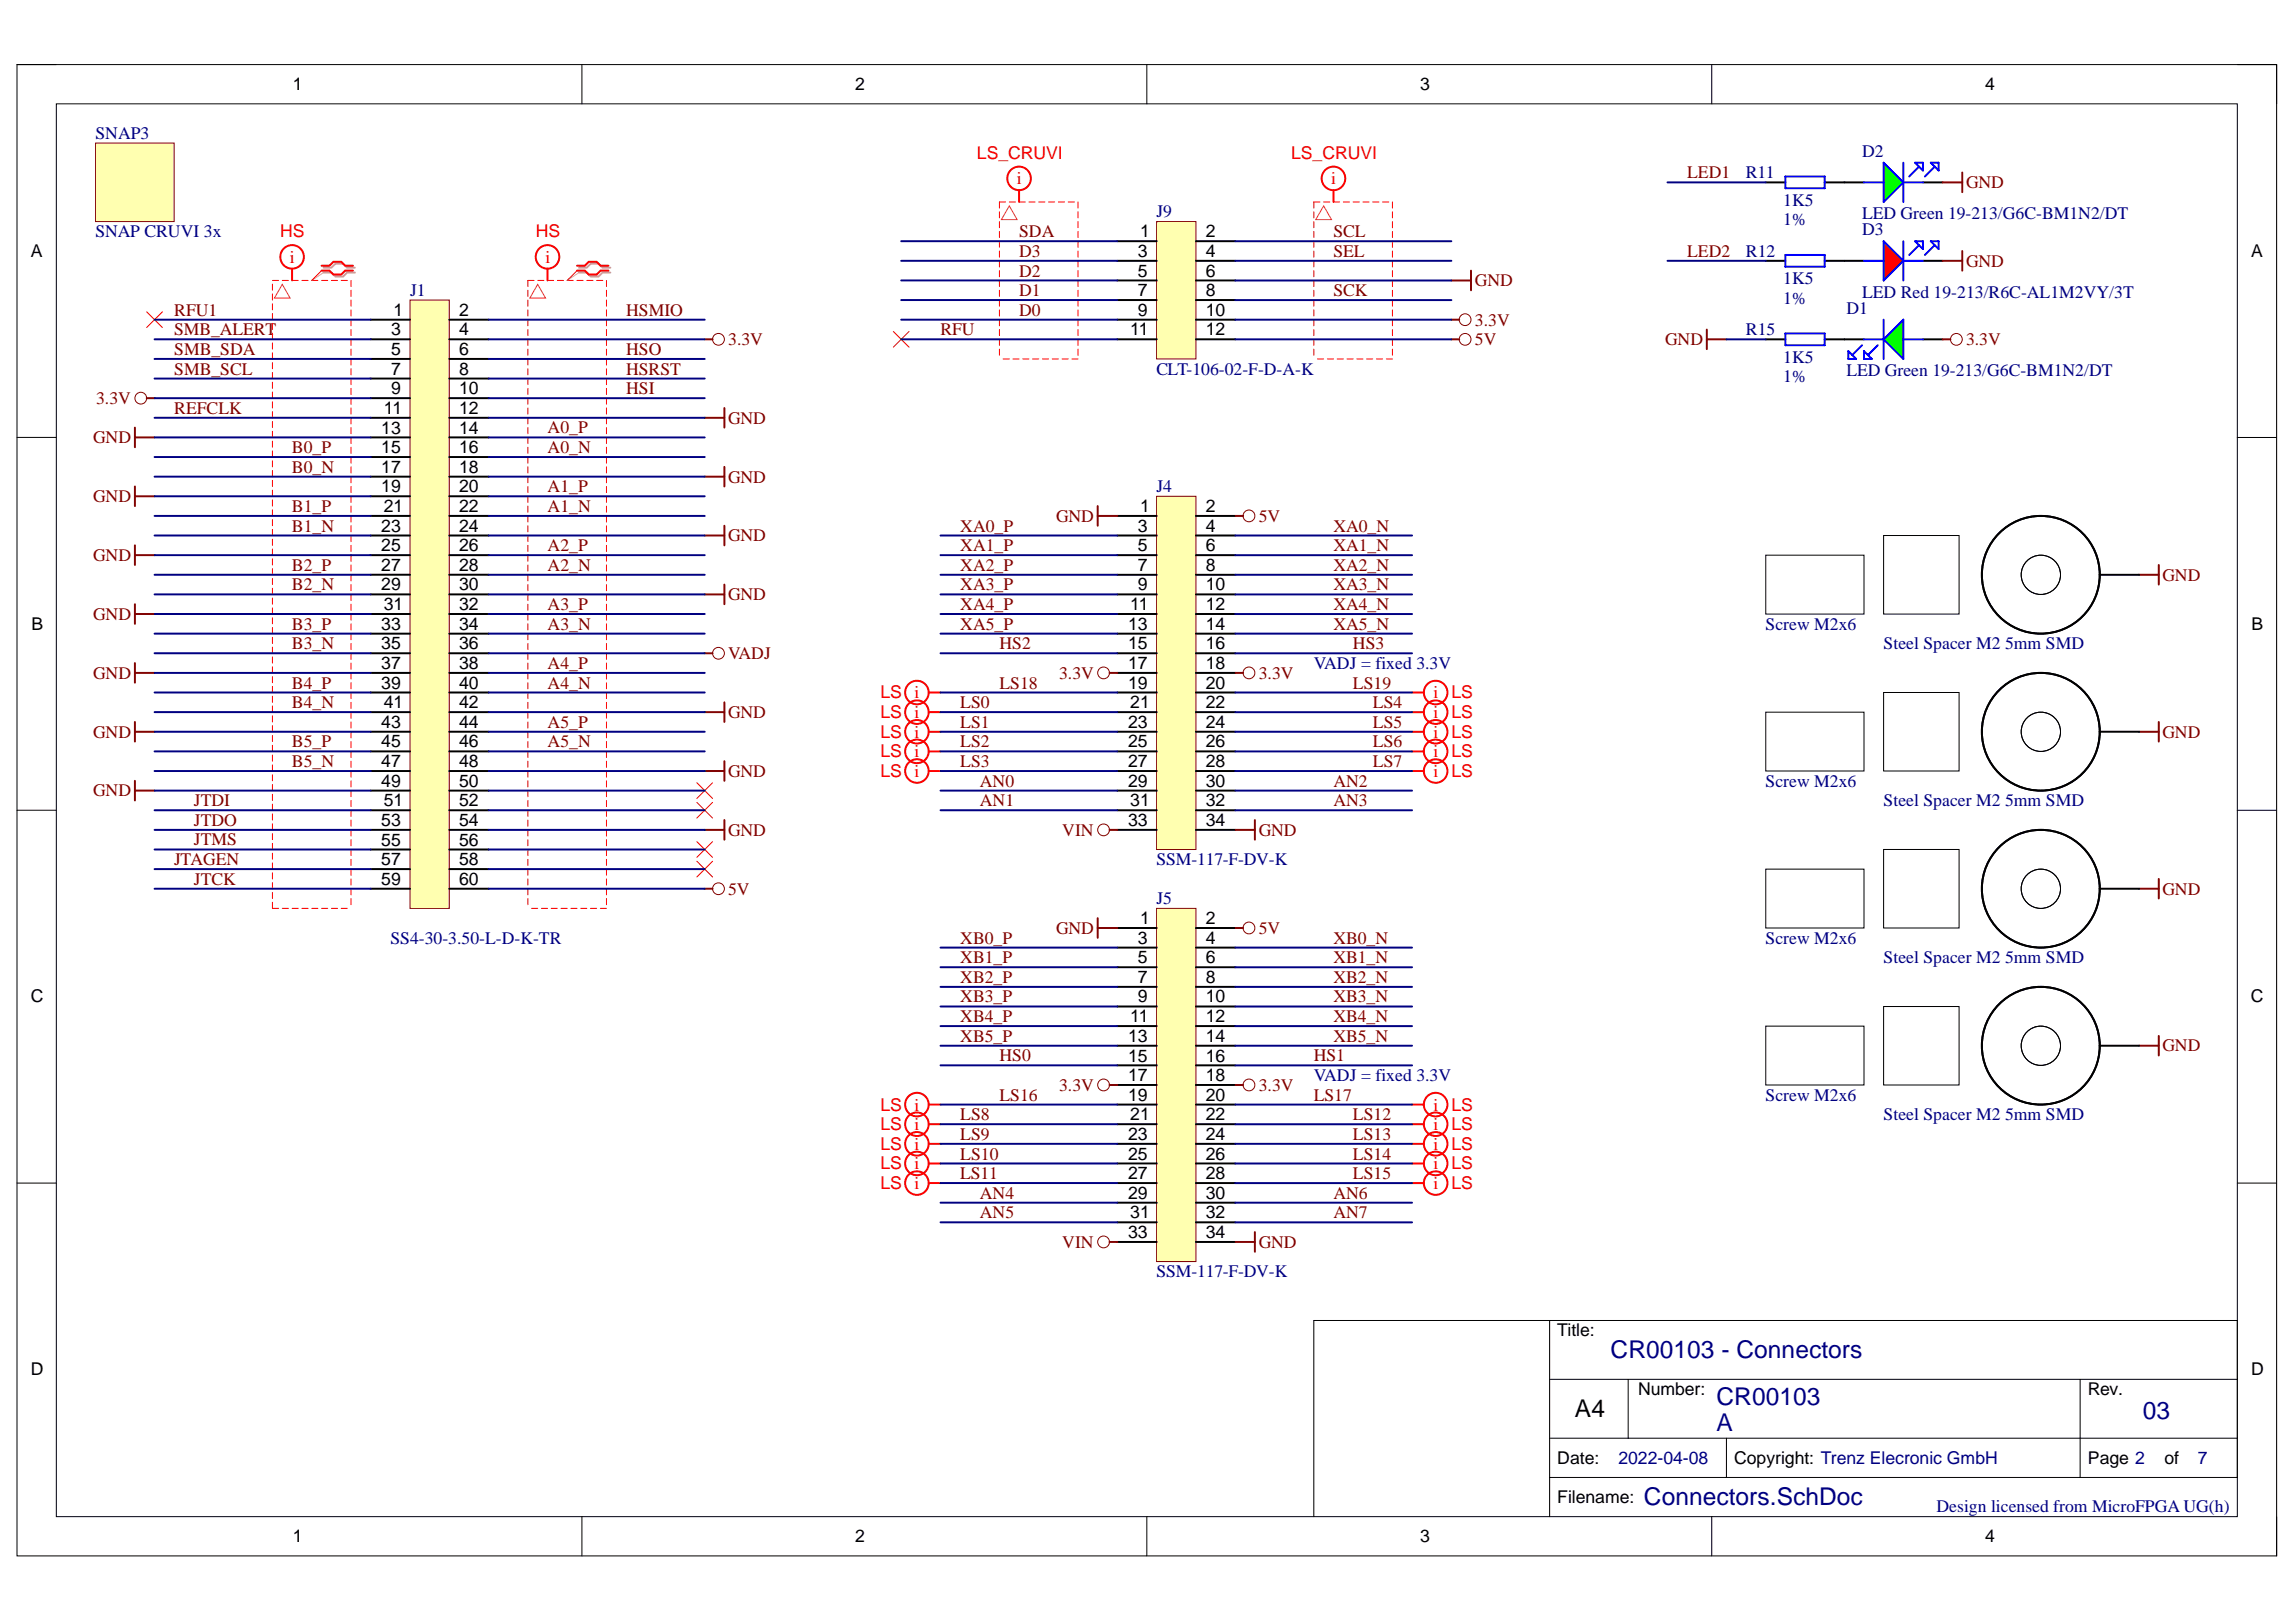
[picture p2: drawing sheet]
<svg xmlns="http://www.w3.org/2000/svg" width="297mm" height="210mm" viewBox="0 0 297 210" stroke-linecap="round" stroke-linejoin="round" font-family="sans-serif">
<defs><g id="words">
<g font-size="3.2" fill="#000080">
<text x="208.4" y="175.8">CR00103 - Connectors</text>
<text x="222.1" y="185.2">A</text>
<text x="222.1" y="181.9">CR00103</text>
<text x="277.2" y="183.6">03</text>
<text x="212.7" y="194.8">Connectors.SchDoc</text>
</g>
<text font-size="3.2" x="203.8" y="183.4">A4</text>
<g font-size="2.3">
<text x="37.9" y="11.7">1</text>
<text x="110.7" y="11.7">2</text>
<text x="183.8" y="11.7">3</text>
<text x="256.8" y="11.7">4</text>
<text x="4" y="33.3">A</text>
<text x="147.2" y="33.3">3</text>
<text x="147.2" y="35.8">5</text>
<text x="147.5" y="30.7">1</text>
<text x="156" y="30.7">2</text>
<text x="156" y="33.3">4</text>
<text x="156" y="35.8">6</text>
<text x="291.2" y="33.3">A</text>
<text x="50.9" y="40.9">1</text>
<text x="59.4" y="40.9">2</text>
<text x="147.2" y="38.3">7</text>
<text x="147.2" y="40.9">9</text>
<text x="156" y="38.3">8</text>
<text x="156" y="40.9">10</text>
<text x="50.6" y="43.4">3</text>
<text x="50.6" y="45.9">5</text>
<text x="59.4" y="43.4">4</text>
<text x="59.4" y="45.9">6</text>
<text x="146.2" y="43.4">11</text>
<text x="156" y="43.4">12</text>
<text x="49.7" y="53.6">11</text>
<text x="50.6" y="48.5">7</text>
<text x="50.6" y="51">9</text>
<text x="59.4" y="48.5">8</text>
<text x="59.4" y="51">10</text>
<text x="59.4" y="53.6">12</text>
<text x="49.3" y="56.1">13</text>
<text x="49.3" y="58.7">15</text>
<text x="59.4" y="56.1">14</text>
<text x="59.4" y="58.7">16</text>
<text x="49.3" y="61.2">17</text>
<text x="49.3" y="63.7">19</text>
<text x="59.4" y="61.2">18</text>
<text x="59.4" y="63.7">20</text>
<text x="49.3" y="68.8">23</text>
<text x="49.3" y="71.3">25</text>
<text x="49.7" y="66.3">21</text>
<text x="59.4" y="66.3">22</text>
<text x="59.4" y="68.8">24</text>
<text x="59.4" y="71.3">26</text>
<text x="147.2" y="68.8">3</text>
<text x="147.2" y="71.3">5</text>
<text x="147.5" y="66.3">1</text>
<text x="156" y="66.3">2</text>
<text x="156" y="68.8">4</text>
<text x="156" y="71.3">6</text>
<text x="49.3" y="73.9">27</text>
<text x="49.3" y="76.4">29</text>
<text x="59.4" y="73.9">28</text>
<text x="59.4" y="76.4">30</text>
<text x="147.2" y="73.9">7</text>
<text x="147.2" y="76.4">9</text>
<text x="156" y="73.9">8</text>
<text x="156" y="76.4">10</text>
<text x="4.1" y="81.5">B</text>
<text x="49.3" y="81.5">33</text>
<text x="49.7" y="79">31</text>
<text x="59.4" y="79">32</text>
<text x="59.4" y="81.5">34</text>
<text x="145.9" y="81.5">13</text>
<text x="146.2" y="79">11</text>
<text x="156" y="79">12</text>
<text x="156" y="81.5">14</text>
<text x="291.3" y="81.5">B</text>
<text x="49.3" y="84">35</text>
<text x="49.3" y="86.6">37</text>
<text x="49.3" y="89.1">39</text>
<text x="59.4" y="84">36</text>
<text x="59.4" y="86.6">38</text>
<text x="59.4" y="89.1">40</text>
<text x="145.9" y="84">15</text>
<text x="145.9" y="86.6">17</text>
<text x="145.9" y="89.1">19</text>
<text x="156" y="84">16</text>
<text x="156" y="86.6">18</text>
<text x="156" y="89.1">20</text>
<text x="49.3" y="94.2">43</text>
<text x="49.7" y="91.7">41</text>
<text x="59.4" y="91.7">42</text>
<text x="59.4" y="94.2">44</text>
<text x="145.9" y="94.2">23</text>
<text x="146.2" y="91.7">21</text>
<text x="156" y="91.7">22</text>
<text x="156" y="94.2">24</text>
<text x="49.3" y="96.7">45</text>
<text x="49.3" y="99.3">47</text>
<text x="49.3" y="101.8">49</text>
<text x="59.4" y="96.7">46</text>
<text x="59.4" y="99.3">48</text>
<text x="59.4" y="101.8">50</text>
<text x="145.9" y="96.7">25</text>
<text x="145.9" y="99.3">27</text>
<text x="145.9" y="101.8">29</text>
<text x="156" y="96.7">26</text>
<text x="156" y="99.3">28</text>
<text x="156" y="101.8">30</text>
<text x="49.3" y="106.9">53</text>
<text x="49.7" y="104.3">51</text>
<text x="59.4" y="104.3">52</text>
<text x="59.4" y="106.9">54</text>
<text x="145.9" y="106.9">33</text>
<text x="146.2" y="104.3">31</text>
<text x="156" y="104.3">32</text>
<text x="156" y="106.9">34</text>
<text x="49.3" y="109.4">55</text>
<text x="49.3" y="112">57</text>
<text x="59.4" y="109.4">56</text>
<text x="59.4" y="112">58</text>
<text x="49.3" y="114.5">59</text>
<text x="59.4" y="114.5">60</text>
<text x="147.5" y="119.6">1</text>
<text x="156" y="119.6">2</text>
<text x="147.2" y="122.1">3</text>
<text x="147.2" y="124.7">5</text>
<text x="156" y="122.1">4</text>
<text x="156" y="124.7">6</text>
<text x="4" y="129.7">C</text>
<text x="147.2" y="127.2">7</text>
<text x="147.2" y="129.7">9</text>
<text x="156" y="127.2">8</text>
<text x="156" y="129.7">10</text>
<text x="291.2" y="129.7">C</text>
<text x="145.9" y="134.8">13</text>
<text x="145.9" y="137.4">15</text>
<text x="146.2" y="132.3">11</text>
<text x="156" y="132.3">12</text>
<text x="156" y="134.8">14</text>
<text x="156" y="137.4">16</text>
<text x="145.9" y="139.9">17</text>
<text x="145.9" y="142.4">19</text>
<text x="156" y="139.9">18</text>
<text x="156" y="142.4">20</text>
<text x="145.9" y="147.5">23</text>
<text x="146.2" y="145">21</text>
<text x="156" y="145">22</text>
<text x="156" y="147.5">24</text>
<text x="145.9" y="150.1">25</text>
<text x="145.9" y="152.6">27</text>
<text x="145.9" y="155.1">29</text>
<text x="156" y="150.1">26</text>
<text x="156" y="152.6">28</text>
<text x="156" y="155.1">30</text>
<text x="145.9" y="160.2">33</text>
<text x="146.2" y="157.7">31</text>
<text x="156" y="157.7">32</text>
<text x="156" y="160.2">34</text>
<text x="201.5" y="172.9">Title:</text>
<text x="4" y="178">D</text>
<text x="291.2" y="178">D</text>
<text x="211.9" y="180.5">Number:</text>
<text x="270.1" y="180.5">Rev.</text>
<text x="201.5" y="189.4">Date:</text>
<text x="224.4" y="189.4">Copyright: Trenz Elecronic GmbH</text>
<text x="270.1" y="189.4">Page 2</text>
<text x="280" y="189.4">of</text>
<text x="201.5" y="194.5">Filename:</text>
<text x="37.9" y="199.6">1</text>
<text x="110.7" y="199.6">2</text>
<text x="183.8" y="199.6">3</text>
<text x="256.8" y="199.6">4</text>
</g>
<g font-size="2.3" fill="#000080">
<text x="12.4" y="18">SNAP3</text>
<text x="225.9" y="23.1">R11</text>
<text x="240.9" y="20.3">D2</text>
<text x="149.6" y="28.1">J9</text>
<text x="230.7" y="29.2">1%</text>
<text x="230.7" y="26.6">1K5</text>
<text x="240.9" y="28.4">LED Green 19-213/G6C-BM1N2/DT</text>
<text x="12.4" y="30.7">SNAP CRUVI 3x</text>
<text x="225.9" y="33.2">R12</text>
<text x="240.9" y="30.4">D3</text>
<text x="53" y="38.3">J1</text>
<text x="230.7" y="39.3">1%</text>
<text x="230.7" y="36.8">1K5</text>
<text x="238.9" y="40.6">D1</text>
<text x="240.9" y="38.6">LED Red 19-213/R6C-AL1M2VY/3T</text>
<text x="225.9" y="43.4">R15</text>
<text x="230.7" y="46.9">1K5</text>
<text x="149.6" y="48.5">CLT-106-02-F-D-A-K</text>
<text x="230.7" y="49.5">1%</text>
<text x="238.9" y="48.7">LED Green 19-213/G6C-BM1N2/DT</text>
<text x="149.6" y="63.7">J4</text>
<text x="228.4" y="81.5">Screw M2x6</text>
<text x="170" y="86.5">VADJ = fixed 3.3V</text>
<text x="243.7" y="84">Steel Spacer M2 5mm SMD</text>
<text x="228.4" y="101.8">Screw M2x6</text>
<text x="243.7" y="104.3">Steel Spacer M2 5mm SMD</text>
<text x="149.6" y="111.9">SSM-117-F-DV-K</text>
<text x="149.6" y="117.1">J5</text>
<text x="50.5" y="122.1">SS4-30-3.50-L-D-K-TR</text>
<text x="228.4" y="122.1">Screw M2x6</text>
<text x="243.7" y="124.7">Steel Spacer M2 5mm SMD</text>
<text x="170" y="139.9">VADJ = fixed 3.3V</text>
<text x="228.4" y="142.4">Screw M2x6</text>
<text x="243.7" y="145">Steel Spacer M2 5mm SMD</text>
<text x="149.6" y="165.3">SSM-117-F-DV-K</text>
<text x="209.4" y="189.4">2022-04-08</text>
<text x="284.3" y="189.4">7</text>
<text x="250.5" y="195.7">Design licensed from MicroFPGA UG(h)</text>
</g>
<g font-size="2.3" fill="#f00">
<text x="126.4" y="20.5">LS_CRUVI</text>
<text x="131.6" y="23.8">i</text>
<text x="167" y="20.5">LS_CRUVI</text>
<text x="172.2" y="23.8">i</text>
<text x="36.3" y="30.7">HS</text>
<text x="37.5" y="34">i</text>
<text x="69.3" y="30.7">HS</text>
<text x="70.6" y="34">i</text>
<text x="113.9" y="90.4">LS</text>
<text x="113.9" y="92.9">LS</text>
<text x="113.9" y="95.5">LS</text>
<text x="118.3" y="90.4">i</text>
<text x="118.3" y="92.9">i</text>
<text x="118.3" y="95.5">i</text>
<text x="185.4" y="90.4">i</text>
<text x="185.4" y="92.9">i</text>
<text x="185.4" y="95.5">i</text>
<text x="187.8" y="90.4">LS</text>
<text x="187.8" y="92.9">LS</text>
<text x="187.8" y="95.5">LS</text>
<text x="113.9" y="98">LS</text>
<text x="113.9" y="100.5">LS</text>
<text x="118.3" y="98">i</text>
<text x="118.3" y="100.5">i</text>
<text x="185.4" y="98">i</text>
<text x="185.4" y="100.5">i</text>
<text x="187.8" y="98">LS</text>
<text x="187.8" y="100.5">LS</text>
<text x="113.9" y="143.7">LS</text>
<text x="118.3" y="143.7">i</text>
<text x="185.4" y="143.7">i</text>
<text x="187.8" y="143.7">LS</text>
<text x="113.9" y="146.2">LS</text>
<text x="113.9" y="148.8">LS</text>
<text x="118.3" y="146.2">i</text>
<text x="118.3" y="148.8">i</text>
<text x="185.4" y="146.2">i</text>
<text x="185.4" y="148.8">i</text>
<text x="187.8" y="146.2">LS</text>
<text x="187.8" y="148.8">LS</text>
<text x="113.9" y="151.3">LS</text>
<text x="113.9" y="153.9">LS</text>
<text x="118.3" y="151.3">i</text>
<text x="118.3" y="153.9">i</text>
<text x="185.4" y="151.3">i</text>
<text x="185.4" y="153.9">i</text>
<text x="187.8" y="151.3">LS</text>
<text x="187.8" y="153.9">LS</text>
</g>
<g font-size="2.3" fill="#800000">
<text x="218.3" y="23.1">LED1</text>
<text x="254.3" y="24.3">GND</text>
<text x="131.8" y="30.7">SDA</text>
<text x="131.8" y="35.8">D2</text>
<text x="131.8" y="33.2">D3</text>
<text x="172.5" y="30.7">SCL</text>
<text x="172.5" y="33.2">SEL</text>
<text x="218.3" y="33.2">LED2</text>
<text x="254.3" y="34.5">GND</text>
<text x="22.5" y="40.9">RFU1</text>
<text x="81" y="40.9">HSMIO</text>
<text x="131.8" y="40.9">D0</text>
<text x="131.8" y="38.3">D1</text>
<text x="172.5" y="38.3">SCK</text>
<text x="190.8" y="37.1">GND</text>
<text x="22.5" y="45.9">SMB_SDA</text>
<text x="22.5" y="43.4">SMB_ALERT</text>
<text x="81" y="45.9">HSO</text>
<text x="94.2" y="44.7">3.3V</text>
<text x="121.7" y="43.4">RFU</text>
<text x="190.8" y="42.1">3.3V</text>
<text x="190.8" y="44.7">5V</text>
<text x="215.4" y="44.7">GND</text>
<text x="254.3" y="44.7">3.3V</text>
<text x="12.4" y="52.3">3.3V</text>
<text x="22.5" y="48.5">SMB_SCL</text>
<text x="22.5" y="53.5">REFCLK</text>
<text x="81" y="51">HSI</text>
<text x="81" y="48.5">HSRST</text>
<text x="12.1" y="57.3">GND</text>
<text x="37.8" y="58.6">B0_P</text>
<text x="70.9" y="56.1">A0_P</text>
<text x="70.9" y="58.6">A0_N</text>
<text x="94.2" y="54.8">GND</text>
<text x="12.1" y="65">GND</text>
<text x="37.8" y="61.2">B0_N</text>
<text x="70.9" y="63.7">A1_P</text>
<text x="94.2" y="62.5">GND</text>
<text x="37.8" y="66.3">B1_P</text>
<text x="37.8" y="68.8">B1_N</text>
<text x="70.9" y="66.3">A1_N</text>
<text x="70.9" y="71.3">A2_P</text>
<text x="94.2" y="70.1">GND</text>
<text x="124.2" y="68.8">XA0_P</text>
<text x="124.2" y="71.3">XA1_P</text>
<text x="136.6" y="67.5">GND</text>
<text x="162.9" y="67.5">5V</text>
<text x="172.5" y="68.8">XA0_N</text>
<text x="172.5" y="71.3">XA1_N</text>
<text x="12.1" y="72.6">GND</text>
<text x="37.8" y="73.9">B2_P</text>
<text x="37.8" y="76.4">B2_N</text>
<text x="70.9" y="73.9">A2_N</text>
<text x="94.2" y="77.7">GND</text>
<text x="124.2" y="73.9">XA2_P</text>
<text x="124.2" y="76.4">XA3_P</text>
<text x="172.5" y="73.9">XA2_N</text>
<text x="172.5" y="76.4">XA3_N</text>
<text x="279.8" y="75.1">GND</text>
<text x="12.1" y="80.2">GND</text>
<text x="37.8" y="81.5">B3_P</text>
<text x="70.9" y="78.9">A3_P</text>
<text x="70.9" y="81.5">A3_N</text>
<text x="124.2" y="78.9">XA4_P</text>
<text x="124.2" y="81.5">XA5_P</text>
<text x="172.5" y="78.9">XA4_N</text>
<text x="172.5" y="81.5">XA5_N</text>
<text x="12.1" y="87.8">GND</text>
<text x="37.8" y="84">B3_N</text>
<text x="37.8" y="89.1">B4_P</text>
<text x="70.9" y="86.5">A4_P</text>
<text x="70.9" y="89.1">A4_N</text>
<text x="94.2" y="85.3">VADJ</text>
<text x="129.3" y="89.1">LS18</text>
<text x="129.3" y="84">HS2</text>
<text x="137" y="87.8">3.3V</text>
<text x="162.9" y="87.8">3.3V</text>
<text x="175" y="89.1">LS19</text>
<text x="175" y="84">HS3</text>
<text x="12.1" y="95.5">GND</text>
<text x="37.8" y="91.7">B4_N</text>
<text x="70.9" y="94.2">A5_P</text>
<text x="94.2" y="92.9">GND</text>
<text x="124.2" y="91.7">LS0</text>
<text x="124.2" y="94.2">LS1</text>
<text x="177.6" y="91.7">LS4</text>
<text x="177.6" y="94.2">LS5</text>
<text x="279.8" y="95.5">GND</text>
<text x="37.8" y="96.7">B5_P</text>
<text x="37.8" y="99.3">B5_N</text>
<text x="70.9" y="96.7">A5_N</text>
<text x="94.2" y="100.5">GND</text>
<text x="124.2" y="96.7">LS2</text>
<text x="124.2" y="99.3">LS3</text>
<text x="126.8" y="101.8">AN0</text>
<text x="172.5" y="101.8">AN2</text>
<text x="177.6" y="96.7">LS6</text>
<text x="177.6" y="99.3">LS7</text>
<text x="12.1" y="103.1">GND</text>
<text x="25.1" y="104.3">JTDI</text>
<text x="25.1" y="106.9">JTDO</text>
<text x="126.8" y="104.3">AN1</text>
<text x="172.5" y="104.3">AN3</text>
<text x="22.5" y="111.9">JTAGEN</text>
<text x="25.1" y="109.4">JTMS</text>
<text x="94.2" y="108.1">GND</text>
<text x="137.4" y="108.1">VIN</text>
<text x="162.9" y="108.1">GND</text>
<text x="25.1" y="114.5">JTCK</text>
<text x="94.2" y="115.8">5V</text>
<text x="279.8" y="115.8">GND</text>
<text x="124.2" y="122.1">XB0_P</text>
<text x="124.2" y="124.7">XB1_P</text>
<text x="136.6" y="120.9">GND</text>
<text x="162.9" y="120.9">5V</text>
<text x="172.5" y="122.1">XB0_N</text>
<text x="172.5" y="124.7">XB1_N</text>
<text x="124.2" y="127.2">XB2_P</text>
<text x="124.2" y="129.7">XB3_P</text>
<text x="172.5" y="127.2">XB2_N</text>
<text x="172.5" y="129.7">XB3_N</text>
<text x="124.2" y="132.3">XB4_P</text>
<text x="124.2" y="134.8">XB5_P</text>
<text x="129.3" y="137.3">HS0</text>
<text x="170" y="137.3">HS1</text>
<text x="172.5" y="132.3">XB4_N</text>
<text x="172.5" y="134.8">XB5_N</text>
<text x="279.8" y="136.1">GND</text>
<text x="129.3" y="142.4">LS16</text>
<text x="137" y="141.1">3.3V</text>
<text x="162.9" y="141.1">3.3V</text>
<text x="170" y="142.4">LS17</text>
<text x="124.2" y="145">LS8</text>
<text x="124.2" y="147.5">LS9</text>
<text x="175" y="145">LS12</text>
<text x="175" y="147.5">LS13</text>
<text x="124.2" y="150.1">LS10</text>
<text x="124.2" y="152.6">LS11</text>
<text x="126.8" y="155.1">AN4</text>
<text x="172.5" y="155.1">AN6</text>
<text x="175" y="150.1">LS14</text>
<text x="175" y="152.6">LS15</text>
<text x="126.8" y="157.7">AN5</text>
<text x="137.4" y="161.5">VIN</text>
<text x="162.9" y="161.5">GND</text>
<text x="172.5" y="157.7">AN7</text>
</g>
</g></defs>
<path d="M2.2 8.4h292.3v193h-292.3z" fill="none" stroke="#000" stroke-width=".13"/>
<path d="M7.3 13.4h282.1v182.9h-282.1z" fill-rule="evenodd" fill="#fff"/>
<g fill="none" stroke="#000" stroke-width=".13">
<path d="M2.2 8.4h5.1M7.3 13.4h282.1v182.9h-282.1zM75.3 8.4v5M148.4 8.4v5M221.4 8.4v5M289.4 8.4h5.1v5M2.2 56.6h5.1M289.4 56.6h5.1M2.2 104.9h5.1M289.4 104.9h5.1M2.2 153.1h5.1M289.4 153.1h5.1"/>
<path d="M200.5 170.9v25.4M200.5 178.5h88.9M210.6 178.5v7.6M269.1 178.5v12.7M75.3 196.3v5.1M148.4 196.3v5.1M200.5 191.2h88.9v-20.3h-119.4v25.4M200.5 186.1h88.9M221.4 196.3v5.1M223.4 186.1v5.1M294.5 196.3v5.1"/>
</g>
<path d="M53 38.8h5.1v78.8h-5.1z" fill-rule="evenodd" fill="#ffffb0"/>
<path d="M53 38.8h5.1v78.8h-5.1z" fill="none" stroke="#800000" stroke-width=".13"/>
<g fill="none" stroke="#000" stroke-width=".25">
<path d="M48 41.4h5M48 43.9h5M48 46.4h5M48 49h5M48 51.5h5M48 54.1h5M48 56.6h5M48 59.1h5M58.1 41.4h5.1M58.1 43.9h5.1M58.1 46.4h5.1M58.1 49h5.1"/>
<path d="M58.1 51.5h5.1M58.1 54.1h5.1M58.1 56.6h5.1M58.1 59.1h5.1M48 61.7h5M48 64.2h5M48 66.8h5M48 69.3h5M48 71.8h5M48 74.4h5M48 76.9h5M48 79.5h5"/>
<path d="M58.1 61.7h5.1M58.1 64.2h5.1M58.1 66.8h5.1M58.1 69.3h5.1M58.1 71.8h5.1M58.1 74.4h5.1M58.1 76.9h5.1M58.1 79.5h5.1M48 82h5M48 84.5h5M48 87.1h5M48 89.6h5"/>
<path d="M48 92.2h5M48 94.7h5M48 97.2h5M48 99.8h5M58.1 82h5.1M58.1 84.5h5.1M58.1 87.1h5.1M58.1 89.6h5.1M58.1 92.2h5.1M58.1 94.7h5.1M58.1 97.2h5.1M58.1 99.8h5.1"/>
<path d="M48 102.3h5M48 104.9h5M48 107.4h5M48 109.9h5M48 112.5h5M48 115h5M58.1 102.3h5.1M58.1 104.9h5.1M58.1 107.4h5.1M58.1 109.9h5.1M58.1 112.5h5.1M58.1 115h5.1"/>
</g>
<path d="M149.6 28.7h5.1v17.8h-5.1z" fill-rule="evenodd" fill="#ffffb0"/>
<g fill="none" stroke="#800000" stroke-width=".13">
<path d="M149.6 28.7h5.1v17.8h-5.1z"/>
<circle cx="18.2" cy="51.5" r=".76"/>
<circle cx="92.9" cy="43.9" r=".76"/>
<circle cx="189.5" cy="41.4" r=".76"/>
<circle cx="92.9" cy="84.5" r=".76"/>
</g>
<path d="M144.6 31.2h5M144.6 33.8h5M144.6 36.3h5M144.6 38.8h5M154.7 31.2h5.1M154.7 33.8h5.1M154.7 36.3h5.1M154.7 38.8h5.1M144.6 41.4h5M144.6 43.9h5M154.7 41.4h5.1M154.7 43.9h5.1" fill="none" stroke="#000" stroke-width=".25"/>
<g fill="none" stroke="#800000" stroke-width=".25">
<path d="M187.8 36.3h2.5M190.3 35v2.6M17.5 55.3v2.6M17.5 56.6h2.5M19 51.5h1M91.2 43.9h1M91.2 54.1h2.5M93.7 52.8v2.5M187.8 41.4h1M17.5 63v2.5M17.5 70.6v2.5M17.5 78.2v2.5"/>
<path d="M17.5 79.5h2.5M17.5 71.8h2.5M17.5 64.2h2.5M91.2 76.9h2.5M91.2 61.7h2.5M91.2 69.3h2.5M93.7 60.4v2.6M93.7 68v2.6M93.7 75.7v2.5M17.5 85.8v2.5M17.5 93.4v2.6M17.5 94.7h2.5"/>
<path d="M17.5 87.1h2.5M91.2 84.5h1M91.2 92.2h2.5M91.2 99.8h2.5M93.7 90.9v2.5M93.7 98.5v2.5M17.5 101v2.6M17.5 102.3h2.5M91.2 107.4h2.5M93.7 106.1v2.6"/>
</g>
<g fill="none" stroke="#f00" stroke-width=".13">
<path d="M35.2 36.8v.8M35.2 38v.8M35.2 39.3v.8M35.2 36.3h.8M36.5 36.3h.8M37.8 36.3h.8M39.1 36.3h.8M41.6 35l-1.3 1.3h.8M41.6 36.3h.8M42.9 36.3h.8M44.1 36.3h.8M45.4 36.3v.8"/>
<path d="M45.4 37.6v.8M45.4 38.8v.8M68.3 37.6v.8M68.3 38.8v.8M69.1 36.3h-.8v.8M69.6 36.3h.8M70.8 36.3h.8M72.1 36.3h.8M74.6 35l-1.2 1.3h.8M74.6 36.3h.8M75.9 36.3h.8M77.2 36.3h.8"/>
<path d="M78.5 36.3v.8M78.5 37.6v.8M78.5 38.8v.8M35.2 40.6v.8M35.2 41.8v.8M35.2 43.1v.8M35.2 44.4v.8M35.2 45.7v.7M35.2 46.9v.8M35.2 48.2v.8M35.2 49.5v.8M35.2 50.7v.8"/>
<path d="M35.2 52v.8M35.2 53.3v.8M35.2 54.5v.8M35.2 55.8v.8M35.2 57.1v.8M35.2 58.4v.7M35.2 59.6v.8M45.4 40.1v.8M45.4 41.4v.8M45.4 42.6v.8M45.4 43.9v.8M45.4 45.2v.8"/>
<path d="M45.4 46.4v.8M45.4 47.7v.8M45.4 49v.8M45.4 50.3v.8M45.4 51.5v.8M45.4 52.8v.8M45.4 54.1v.8M45.4 55.3v.8M45.4 56.6v.8M45.4 57.9v.8M45.4 59.1v.8M68.3 40.1v.8"/>
<path d="M68.3 41.4v.8M68.3 42.6v.8M68.3 43.9v.8M68.3 45.2v.8M68.3 46.4v.8M68.3 47.7v.8M68.3 49v.8M68.3 50.3v.8M68.3 51.5v.8M68.3 52.8v.8M68.3 54.1v.8M68.3 55.3v.8"/>
<path d="M68.3 56.6v.8M68.3 57.9v.8M68.3 59.1v.8M78.5 40.1v.8M78.5 41.4v.8M78.5 42.6v.8M78.5 43.9v.8M78.5 45.2v.8M78.5 46.4v.8M78.5 47.7v.8M78.5 49v.8M78.5 50.3v.8"/>
<path d="M78.5 51.5v.8M78.5 52.8v.8M78.5 54.1v.8M78.5 55.3v.8M78.5 56.6v.8M78.5 57.9v.8M78.5 59.1v.8M115.6 42.9l2 2M117.6 42.9l-2 2M35.2 60.9v.8M35.2 62.2v.8M35.2 63.4v.8"/>
<path d="M35.2 64.7v.8M35.2 66v.8M35.2 67.2v.8M35.2 68.5v.8M35.2 69.8v.8M35.2 71v.8M35.2 72.3v.8M35.2 73.6v.8M35.2 74.9v.8M35.2 76.1v.8M35.2 77.4v.8M35.2 78.7v.8"/>
<path d="M35.2 79.9v.8M45.4 60.4v.8M45.4 61.7v.8M45.4 63v.7M45.4 64.2v.8M45.4 65.5v.8M45.4 66.8v.8M45.4 68v.8M45.4 69.3v.8M45.4 70.6v.8M45.4 71.8v.8M45.4 73.1v.8"/>
<path d="M45.4 74.4v.8M45.4 75.7v.7M45.4 76.9v.8M45.4 78.2v.8M45.4 79.5v.8M68.3 60.4v.8M68.3 61.7v.8M68.3 63v.7M68.3 64.2v.8M68.3 65.5v.8M68.3 66.8v.8M68.3 68v.8"/>
<path d="M68.3 69.3v.8M68.3 70.6v.8M68.3 71.8v.8M68.3 73.1v.8M68.3 74.4v.8M68.3 75.7v.7M68.3 76.9v.8M68.3 78.2v.8M68.3 79.5v.8M78.5 60.4v.8M78.5 61.7v.8M78.5 63v.7"/>
<path d="M78.5 64.2v.8M78.5 65.5v.8M78.5 66.8v.8M78.5 68v.8M78.5 69.3v.8M78.5 70.6v.8M78.5 71.8v.8M78.5 73.1v.8M78.5 74.4v.8M78.5 75.7v.7M78.5 76.9v.8M78.5 78.2v.8"/>
<path d="M78.5 79.5v.8M35.2 81.2v.8M35.2 82.5v.8M35.2 83.7v.8M35.2 85v.8M35.2 86.3v.8M35.2 87.6v.7M35.2 88.8v.8M35.2 90.1v.8M35.2 91.4v.8M35.2 92.6v.8M35.2 93.9v.8"/>
<path d="M35.2 95.2v.8M35.2 96.4v.8M35.2 97.7v.8M35.2 99v.8M45.4 80.7v.8M45.4 82v.8M45.4 83.3v.8M45.4 84.5v.8M45.4 85.8v.8M45.4 87.1v.8M45.4 88.3v.8M45.4 89.6v.8"/>
<path d="M45.4 90.9v.8M45.4 92.2v.7M45.4 93.4v.8M45.4 94.7v.8M45.4 96v.8M45.4 97.2v.8M45.4 98.5v.8M45.4 99.8v.8M68.3 80.7v.8M68.3 82v.8M68.3 83.3v.8M68.3 84.5v.8"/>
<path d="M68.3 85.8v.8M68.3 87.1v.8M68.3 88.3v.8M68.3 89.6v.8M68.3 90.9v.8M68.3 92.2v.7M68.3 93.4v.8M68.3 94.7v.8M68.3 96v.8M68.3 97.2v.8M68.3 98.5v.8M68.3 99.8v.8"/>
<path d="M78.5 80.7v.8M78.5 82v.8M78.5 83.3v.8M78.5 84.5v.8M78.5 85.8v.8M78.5 87.1v.8M78.5 88.3v.8M78.5 89.6v.8M78.5 90.9v.8M78.5 92.2v.7M78.5 93.4v.8M78.5 94.7v.8"/>
<path d="M78.5 96v.8M78.5 97.2v.8M78.5 98.5v.8M78.5 99.8v.8M35.2 100.3v.7M35.2 101.5v.8M35.2 102.8v.8M35.2 104.1v.8M35.2 105.3v.8M35.2 106.6v.8M35.2 107.9v.8M35.2 109.1v.8"/>
<path d="M35.2 110.4v.8M35.2 111.7v.8M35.2 112.9v.8M35.2 114.2v.8M35.2 115.5v.8M35.2 116.8v.8h.8M36.5 117.6h.8M37.8 117.6h.8M39.1 117.6h.8M40.3 117.6h.8M41.6 117.6h.8M42.9 117.6h.8"/>
<path d="M44.1 117.6h.8M45.4 101v.8M45.4 102.3v.8M45.4 103.6v.8M45.4 104.9v.7M45.4 106.1v.8M45.4 107.4v.8M45.4 108.7v.8M45.4 109.9v.8M45.4 111.2v.8M45.4 112.5v.8M45.4 113.7v.8"/>
<path d="M45.4 115v.8M45.4 116.3v.8M68.3 101v.8M68.3 102.3v.8M68.3 103.6v.8M68.3 104.9v.7M68.3 106.1v.8M68.3 107.4v.8M68.3 108.7v.8M68.3 109.9v.8M68.3 111.2v.8M68.3 112.5v.8"/>
<path d="M68.3 113.7v.8M68.3 115v.8M68.3 116.3v.8M68.8 117.6h.8M70 117.6h.8M71.3 117.6h.8M72.6 117.6h.8M73.9 117.6h.7M75.1 117.6h.8M76.4 117.6h.8M77.7 117.6h.8M78.5 101v.8"/>
<path d="M78.5 102.3v.8M78.5 103.6v.8M78.5 104.9v.7M78.5 106.1v.8M78.5 107.4v.8M78.5 108.7v.8M78.5 109.9v.8M78.5 111.2v.8M78.5 112.5v.8M78.5 113.7v.8M78.5 115v.8M78.5 116.3v.8"/>
</g>
<path d="M36.5 36.8l1 1.8h-2zM69.6 36.8l1 1.8h-2.1z" fill="none" stroke="#f33" stroke-width=".13"/>
<path d="M41.9 34.6h1l.5-.5h1l.5 .5h1M41.9 35.3h1l.5 .5h1l.5-.5h1M74.9 34.6h1l.5-.5h1l.6 .5h1M74.9 35.3h1l.5 .5h1l.6-.5h1" fill="none" stroke="#d0a3a3" stroke-width=".25"/>
<path d="M41.9 35.3l-1.6 1M74.9 35.3l-1.5 1" fill="none" stroke="#d0a3a3" stroke-width=".13"/>
<g fill="none" stroke="#f00" stroke-width=".25">
<path d="M37.8 34.8v1.5M41.6 34.4h1l.5-.5h1l.6 .5h1M41.6 35h1l.5 .5h1l.6-.5h1M70.8 34.8v1.5M74.6 34.4h1.1l.5-.5h1l.5 .5h1M74.6 35h1.1l.5 .5h1l.5-.5h1"/>
<circle cx="37.8" cy="33.2" r="1.52"/>
<circle cx="70.8" cy="33.2" r="1.52"/>
</g>
<path d="M12.4 18.5h10.1v10.2h-10.1z" fill-rule="evenodd" fill="#ffffb0"/>
<path d="M12.4 18.5h10.1v10.2h-10.1z" fill="none" stroke="#800000" stroke-width=".13"/>
<path d="M243.7 43.9l2.5-2.5v5.1z" fill="#0f0"/>
<path d="M243.7 43.9l2.5-2.5v5.1z" fill="none" stroke="#00f" stroke-width=".13"/>
<path d="M238.6 43.9h2.6M248.8 43.9h2.5" fill="none" stroke="#000" stroke-width=".25"/>
<path d="M239.1 45.4l1 1.1h-1zM240.9 44.7l-1.3 1.2M241.2 43.9h2.5M241.2 45.4l1 1.1h-1zM242.9 44.7l-1.2 1.2M243.7 43.9l2.5-2.5v5.1zM243.7 41.4v5.1M246.2 43.9h2.6" fill="none" stroke="#00f" stroke-width=".25"/>
<path d="M243.7 21.1l2.5 2.5-2.5 2.5z" fill="#0f0"/>
<path d="M243.7 21.1l2.5 2.5-2.5 2.5z" fill="none" stroke="#00f" stroke-width=".13"/>
<path d="M238.6 23.6h2.6M248.8 23.6h2.5" fill="none" stroke="#000" stroke-width=".25"/>
<path d="M241.2 23.6h2.5M243.7 21.1l2.5 2.5-2.5 2.5zM246.2 21.1v5M246.2 23.6h2.6M247.8 21.1h1v1zM248.3 21.6l-1.3 1.2M249.8 21.1h1v1zM250.3 21.6l-1.3 1.2" fill="none" stroke="#00f" stroke-width=".25"/>
<path d="M243.7 31.2l2.5 2.6-2.5 2.5z" fill="#f00"/>
<path d="M243.7 31.2l2.5 2.6-2.5 2.5z" fill="none" stroke="#00f" stroke-width=".13"/>
<g fill="none" stroke="#000" stroke-width=".25">
<path d="M228.4 33.8h2.6M228.4 23.6h2.6M236.1 33.8h5.1M236.1 23.6h2.5M248.8 33.8h2.5M228.4 43.9h2.6M236.1 43.9h2.5M271.6 74.4h5.1M271.6 94.7h5.1M271.6 115h5.1M271.6 135.3h5.1"/>
<circle cx="264" cy="74.4" r="7.6"/>
<circle cx="264" cy="94.7" r="7.6"/>
<circle cx="264" cy="115" r="7.6"/>
<circle cx="264" cy="135.3" r="7.6"/>
</g>
<path d="M231 22.8h5.1v1.6h-5.1zM231 33h5.1v1.5h-5.1zM241.2 33.8h2.5M243.7 31.2l2.5 2.6-2.5 2.5zM246.2 31.2v5.1M246.2 33.8h2.6M247.8 31.2h1v1zM248.3 31.7l-1.3 1.3M249.8 31.2h1v1zM250.3 31.7l-1.3 1.3M231 43.2h5.1v1.5h-5.1z" fill="none" stroke="#00f" stroke-width=".25"/>
<g fill="none" stroke="#800000" stroke-width=".13">
<circle cx="189.5" cy="43.9" r=".76"/>
<circle cx="253.1" cy="43.9" r=".76"/>
<circle cx="92.9" cy="115" r=".76"/>
</g>
<g fill="none" stroke="#800000" stroke-width=".25">
<path d="M251.3 33.8h2.6M251.3 23.6h2.6M253.9 22.3v2.6M253.9 32.5v2.5M187.8 43.9h1M220.8 43.9h2.6M220.8 42.6v2.6M251.3 43.9h1M276.7 74.4h2.6M279.3 73.1v2.6M276.7 94.7h2.6M279.3 93.4v2.6"/>
<path d="M91.2 115h1M276.7 115h2.6M279.3 113.7v2.6M276.7 135.3h2.6M279.3 134.1v2.5"/>
</g>
<path d="M19 40.4l2 2M21 40.4l-2 2M90.2 101.3l2 2M90.2 103.8l2 2.1M90.2 108.9l2 2M90.2 111.5l2 2M92.2 101.3l-2 2M92.2 103.8l-2 2.1M92.2 108.9l-2 2M92.2 111.5l-2 2" fill="none" stroke="#f00" stroke-width=".13"/>
<g fill="none" stroke="#000" stroke-width=".13">
<path d="M228.4 71.8h12.8v7.7h-12.8zM243.7 69.3h9.7v10.2h-9.7zM228.4 92.2h12.8v7.6h-12.8zM243.7 89.6h9.7v10.2h-9.7zM228.4 112.5h12.8v7.6h-12.8zM243.7 109.9h9.7v10.2h-9.7zM228.4 132.8h12.8v7.6h-12.8zM243.7 130.3h9.7v10.1h-9.7z"/>
<circle cx="264" cy="74.4" r="2.54"/>
<circle cx="264" cy="94.7" r="2.54"/>
<circle cx="264" cy="115" r="2.54"/>
<circle cx="264" cy="135.3" r="2.54"/>
</g>
<path d="M149.6 64.2h5.1v45.7h-5.1z" fill-rule="evenodd" fill="#ffffb0"/>
<path d="M149.6 64.2h5.1v45.7h-5.1z" fill="none" stroke="#800000" stroke-width=".13"/>
<g fill="none" stroke="#000" stroke-width=".25">
<path d="M144.6 66.8h5M144.6 69.3h5M144.6 71.8h5M144.6 74.4h5M144.6 76.9h5M144.6 79.5h5M154.7 66.8h5.1M154.7 69.3h5.1M154.7 71.8h5.1M154.7 74.4h5.1M154.7 76.9h5.1M154.7 79.5h5.1"/>
<path d="M144.6 82h5M144.6 84.5h5M144.6 87.1h5M144.6 89.6h5M144.6 92.2h5M144.6 94.7h5M144.6 97.2h5M144.6 99.8h5M154.7 82h5.1M154.7 84.5h5.1M154.7 87.1h5.1M154.7 89.6h5.1"/>
<path d="M154.7 92.2h5.1M154.7 94.7h5.1M154.7 97.2h5.1M154.7 99.8h5.1M144.6 102.3h5M144.6 104.9h5M144.6 107.4h5M154.7 102.3h5.1M154.7 104.9h5.1M154.7 107.4h5.1"/>
</g>
<path d="M149.6 117.6h5.1v45.7h-5.1z" fill-rule="evenodd" fill="#ffffb0"/>
<g fill="none" stroke="#800000" stroke-width=".13">
<path d="M149.6 117.6h5.1v45.7h-5.1z"/>
<circle cx="161.6" cy="66.8" r=".76"/>
<circle cx="142.8" cy="87.1" r=".76"/>
<circle cx="161.6" cy="87.1" r=".76"/>
<circle cx="142.8" cy="107.4" r=".76"/>
<circle cx="161.6" cy="120.1" r=".76"/>
<circle cx="142.8" cy="140.4" r=".76"/>
<circle cx="161.6" cy="140.4" r=".76"/>
<circle cx="142.8" cy="160.7" r=".76"/>
</g>
<g fill="none" stroke="#000" stroke-width=".25">
<path d="M144.6 120.1h5M144.6 122.6h5M144.6 125.2h5M144.6 127.7h5M144.6 130.3h5M144.6 132.8h5M144.6 135.3h5M144.6 137.9h5M154.7 120.1h5.1M154.7 122.6h5.1M154.7 125.2h5.1M154.7 127.7h5.1"/>
<path d="M154.7 130.3h5.1M154.7 132.8h5.1M154.7 135.3h5.1M154.7 137.9h5.1M144.6 140.4h5M144.6 142.9h5M144.6 145.5h5M144.6 148h5M144.6 150.6h5M144.6 153.1h5M144.6 155.6h5M144.6 158.2h5"/>
<path d="M154.7 140.4h5.1M154.7 142.9h5.1M154.7 145.5h5.1M154.7 148h5.1M154.7 150.6h5.1M154.7 153.1h5.1M154.7 155.6h5.1M154.7 158.2h5.1M144.6 160.7h5M154.7 160.7h5.1"/>
</g>
<g fill="none" stroke="#800000" stroke-width=".25">
<path d="M142 65.5v2.5M142 66.8h2.6M159.8 66.8h1M143.5 87.1h1.1M159.8 87.1h1M142 118.8v2.6M143.5 107.4h1.1M159.8 107.4h2.5M162.3 106.1v2.6M142 120.1h2.6M159.8 120.1h1M143.5 140.4h1.1"/>
<path d="M159.8 140.4h1M162.3 159.4v2.6M143.5 160.7h1.1M159.8 160.7h2.5"/>
</g>
<g fill="none" stroke="#f00" stroke-width=".13">
<path d="M129.3 27.4v.8M129.3 28.7v.8M129.3 29.9v.8M129.3 31.2v.8M129.3 32.5v.8M129.3 33.8v.7M129.3 35v.8M129.3 36.3v.8M129.3 37.6v.8M129.3 38.8v.8M130.1 26.1h-.8v.8M130.6 26.1h.8"/>
<path d="M131.8 26.1h.8M133.1 26.1h.8M134.4 26.1h.8M135.7 26.1h.7M136.9 26.1h.8M138.2 26.1h.8M139.5 26.1v.8M139.5 27.4v.8M139.5 28.7v.8M139.5 29.9v.8M139.5 31.2v.8M139.5 32.5v.8"/>
<path d="M139.5 33.8v.7M139.5 35v.8M139.5 36.3v.8M139.5 37.6v.8M139.5 38.8v.8M170 27.4v.8M170 28.7v.8M170 29.9v.8M170 31.2v.8M170 32.5v.8M170 33.8v.7M170 35v.8"/>
<path d="M170 36.3v.8M170 37.6v.8M170 38.8v.8M170.8 26.1h-.8v.8M171.2 26.1h.8M172.5 26.1h.8M173.8 26.1h.8M175.1 26.1h.8M176.3 26.1h.8M177.6 26.1h.8M178.9 26.1h.8M180.1 26.1v.8"/>
<path d="M180.1 27.4v.8M180.1 28.7v.8M180.1 30v.7M180.1 31.2v.8M180.1 32.5v.8M180.1 33.8v.7M180.1 35v.8M180.1 36.3v.8M180.1 37.6v.8M180.1 38.8v.8M129.3 40.1v.8M129.3 41.4v.8"/>
<path d="M129.3 42.6v.8M129.3 43.9v.8M129.3 45.2v.8M129.8 46.5h.8M131 46.5h.8M132.3 46.5h.8M133.6 46.5h.8M134.9 46.5h.8M136.1 46.5h.8M137.4 46.5h.8M138.7 46.5h.8M139.5 40.1v.8"/>
<path d="M139.5 41.4v.8M139.5 42.6v.8M139.5 43.9v.8M139.5 45.2v.8M170 40.1v.8M170 41.4v.8M170 42.6v.8M170 43.9v.8M170 45.2v.8M170.4 46.5h.8M171.7 46.5h.8M173 46.5h.8"/>
<path d="M174.3 46.5h.8M175.5 46.5h.8M176.8 46.5h.8M178.1 46.5h.8M179.4 46.5h.7M180.1 40.1v.8M180.1 41.4v.8M180.1 42.6v.8M180.1 43.9v.8M180.1 45.2v.8"/>
</g>
<path d="M130.6 26.6l1 1.8h-2zM171.2 26.6l1.1 1.8h-2.1z" fill="none" stroke="#f33" stroke-width=".13"/>
<g fill="none" stroke="#f00" stroke-width=".25">
<path d="M131.8 24.6v1.5M172.5 24.6v1.5M120.1 89.6h1.6M120.1 92.2h1.6M120.1 94.7h1.6M120.1 97.2h1.6M120.1 99.8h1.6M182.7 89.6h1.5M182.7 94.7h1.5M182.7 99.8h1.5M182.7 92.2h1.5M182.7 97.2h1.5"/>
<path d="M120.1 142.9h1.6M120.1 145.5h1.6M120.1 148h1.6M120.1 150.6h1.6M120.1 153.1h1.6M182.7 142.9h1.5M182.7 145.5h1.5M182.7 148h1.5M182.7 150.6h1.5M182.7 153.1h1.5"/>
<circle cx="131.8" cy="23.1" r="1.53"/>
<circle cx="172.5" cy="23.1" r="1.53"/>
<circle cx="118.6" cy="94.7" r="1.52"/>
<circle cx="118.6" cy="99.8" r="1.52"/>
<circle cx="118.6" cy="92.2" r="1.52"/>
<circle cx="118.6" cy="89.6" r="1.52"/>
<circle cx="118.6" cy="97.2" r="1.52"/>
<circle cx="185.7" cy="94.7" r="1.53"/>
<circle cx="185.7" cy="99.8" r="1.53"/>
<circle cx="185.7" cy="92.2" r="1.53"/>
<circle cx="185.7" cy="89.6" r="1.53"/>
<circle cx="185.7" cy="97.2" r="1.53"/>
<circle cx="118.6" cy="145.5" r="1.52"/>
<circle cx="118.6" cy="148" r="1.52"/>
<circle cx="118.6" cy="153.1" r="1.52"/>
<circle cx="118.6" cy="142.9" r="1.52"/>
<circle cx="118.6" cy="150.6" r="1.52"/>
<circle cx="185.7" cy="145.5" r="1.52"/>
<circle cx="185.7" cy="153.1" r="1.53"/>
<circle cx="185.7" cy="148" r="1.53"/>
<circle cx="185.7" cy="142.9" r="1.53"/>
<circle cx="185.7" cy="150.6" r="1.53"/>
</g>
<g fill="none" stroke="#000080" stroke-width=".25">
<path d="M116.6 31.2h28M116.6 33.8h28M116.6 36.3h28M116.6 38.8h28M159.8 31.2h28M159.8 33.8h28M159.8 36.3h28M159.8 38.8h28M215.7 33.8h12.7M215.7 23.6h12.7M20 41.4h28M20 43.9h28"/>
<path d="M20 46.4h28M20 49h28M20 51.5h28M20 54.1h28M20 56.6h28M20 59.1h28M63.2 41.4h28M63.2 43.9h28M63.2 46.5h28M63.2 49h28M63.2 51.5h28M63.2 54.1h28"/>
<path d="M63.2 56.6h28M63.2 59.1h28M116.6 41.4h28M116.6 43.9h28M159.8 41.4h28M159.8 43.9h28M223.4 43.9h5M20 61.7h28M20 64.2h28M20 66.8h28M20 69.3h28M20 71.8h28"/>
<path d="M20 74.4h28M20 76.9h28M20 79.5h28M63.2 61.7h28M63.2 64.2h28M63.2 66.8h28M63.2 69.3h28M63.2 71.8h28M63.2 74.4h28M63.2 76.9h28M63.2 79.5h28M121.7 69.3h22.9"/>
<path d="M121.7 71.8h22.9M121.7 74.4h22.9M121.7 76.9h22.9M121.7 79.5h22.9M159.8 69.3h22.9M159.8 71.8h22.9M159.8 74.4h22.9M159.8 79.5h22.9M159.8 76.9h22.9M20 82h28M20 84.5h28M20 87.1h28"/>
<path d="M20 89.6h28M20 92.2h28M20 94.7h28M20 97.2h28M20 99.8h28M63.2 82h28M63.2 84.5h28M63.2 87.1h28M63.2 89.6h28M63.2 92.2h28M63.2 94.7h28M63.2 97.2h28"/>
<path d="M63.2 99.8h28M121.7 82h22.9M121.7 84.5h22.9M121.7 89.6h22.9M121.7 92.2h22.9M121.7 94.7h22.9M121.7 97.2h22.9M121.7 99.8h22.9M159.8 82h22.9M159.8 84.5h22.9M159.8 89.6h22.9M159.8 94.7h22.9"/>
<path d="M159.8 99.8h22.9M159.8 97.2h22.9M159.8 92.2h22.9M20 102.3h28M20 104.9h28M20 107.4h28M20 109.9h28M20 112.5h28M20 115h28M63.2 102.3h28M63.2 104.9h28M63.2 107.4h28"/>
<path d="M63.2 109.9h28M63.2 112.5h28M63.2 115h28M121.7 102.3h22.9M121.7 104.9h22.9M159.8 102.3h22.9M159.8 104.9h22.9M121.7 122.6h22.9M121.7 125.2h22.9M121.7 127.7h22.9M121.7 130.3h22.9M121.7 132.8h22.9"/>
<path d="M121.7 135.3h22.9M121.7 137.9h22.9M159.8 122.6h22.9M159.8 125.2h22.9M159.8 127.7h22.9M159.8 130.3h22.9M159.8 132.8h22.9M159.8 135.3h22.9M159.8 137.9h22.9M121.7 142.9h22.9M121.7 145.5h22.9M121.7 148h22.9"/>
<path d="M121.7 150.6h22.9M121.7 153.1h22.9M121.7 155.6h22.9M121.7 158.2h22.9M159.8 142.9h22.9M159.8 145.5h22.9M159.8 148h22.9M159.8 150.6h22.9M159.8 153.1h22.9M159.8 155.6h22.9M159.8 158.2h22.9"/>
</g>
<use href="#words"/>
</svg>
